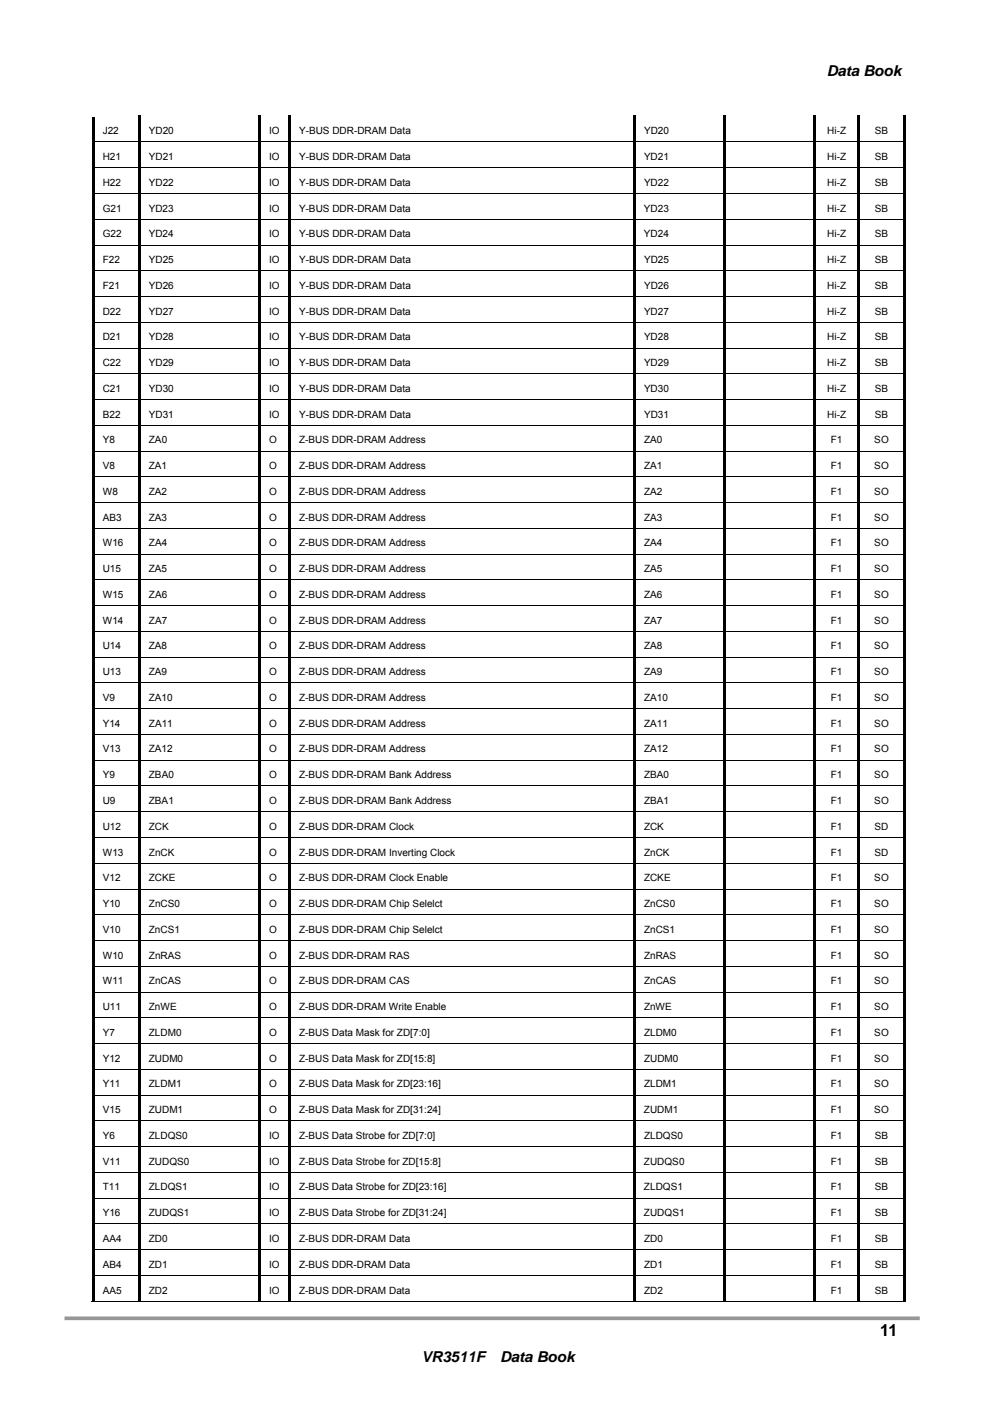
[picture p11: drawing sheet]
<svg xmlns="http://www.w3.org/2000/svg" width="210mm" height="297mm" viewBox="0 0 210 297" stroke-linecap="round" stroke-linejoin="round" font-family="sans-serif">
<defs><g id="words">
<text font-size="3.5" x="186.2" y="282.7">11</text>
<g font-size="3.2">
<text x="174.9" y="16.1">Data Book</text>
<text x="89.2" y="288.1">VR3511F</text>
<text x="105.8" y="288.1">Data Book</text>
</g>
<g font-size="2.1">
<text x="21.7" y="28.4">J22</text>
<text x="31.5" y="28.4">YD20</text>
<text x="56.9" y="28.4">IO</text>
<text x="63.3" y="28.4">Y-BUS DDR-DRAM Data</text>
<text x="136.3" y="28.4">YD20</text>
<text x="175" y="28.4">Hi-Z</text>
<text x="185.1" y="28.4">SB</text>
<text x="21.7" y="33.8">H21</text>
<text x="31.5" y="33.8">YD21</text>
<text x="56.9" y="33.8">IO</text>
<text x="63.3" y="33.8">Y-BUS DDR-DRAM Data</text>
<text x="136.3" y="33.8">YD21</text>
<text x="175" y="33.8">Hi-Z</text>
<text x="185.1" y="33.8">SB</text>
<text x="21.7" y="39.3">H22</text>
<text x="31.5" y="39.3">YD22</text>
<text x="56.9" y="39.3">IO</text>
<text x="63.3" y="39.3">Y-BUS DDR-DRAM Data</text>
<text x="136.3" y="39.3">YD22</text>
<text x="175" y="39.3">Hi-Z</text>
<text x="185.1" y="39.3">SB</text>
<text x="21.7" y="44.7">G21</text>
<text x="31.5" y="44.7">YD23</text>
<text x="56.9" y="44.7">IO</text>
<text x="63.3" y="44.7">Y-BUS DDR-DRAM Data</text>
<text x="136.3" y="44.7">YD23</text>
<text x="175" y="44.7">Hi-Z</text>
<text x="185.1" y="44.7">SB</text>
<text x="21.7" y="50.2">G22</text>
<text x="31.5" y="50.2">YD24</text>
<text x="56.9" y="50.2">IO</text>
<text x="63.3" y="50.2">Y-BUS DDR-DRAM Data</text>
<text x="136.3" y="50.2">YD24</text>
<text x="175" y="50.2">Hi-Z</text>
<text x="185.1" y="50.2">SB</text>
<text x="21.7" y="55.6">F22</text>
<text x="31.5" y="55.6">YD25</text>
<text x="56.9" y="55.6">IO</text>
<text x="63.3" y="55.6">Y-BUS DDR-DRAM Data</text>
<text x="136.3" y="55.6">YD25</text>
<text x="175" y="55.6">Hi-Z</text>
<text x="185.1" y="55.6">SB</text>
<text x="21.7" y="61.1">F21</text>
<text x="31.5" y="61.1">YD26</text>
<text x="56.9" y="61.1">IO</text>
<text x="63.3" y="61.1">Y-BUS DDR-DRAM Data</text>
<text x="136.3" y="61.1">YD26</text>
<text x="175" y="61.1">Hi-Z</text>
<text x="185.1" y="61.1">SB</text>
<text x="21.7" y="66.5">D22</text>
<text x="21.7" y="72">D21</text>
<text x="31.5" y="66.5">YD27</text>
<text x="31.5" y="72">YD28</text>
<text x="56.9" y="66.5">IO</text>
<text x="56.9" y="72">IO</text>
<text x="63.3" y="66.5">Y-BUS DDR-DRAM Data</text>
<text x="63.3" y="72">Y-BUS DDR-DRAM Data</text>
<text x="136.3" y="66.5">YD27</text>
<text x="136.3" y="72">YD28</text>
<text x="175" y="66.5">Hi-Z</text>
<text x="175" y="72">Hi-Z</text>
<text x="185.1" y="66.5">SB</text>
<text x="185.1" y="72">SB</text>
<text x="21.7" y="77.4">C22</text>
<text x="31.5" y="77.4">YD29</text>
<text x="56.9" y="77.4">IO</text>
<text x="63.3" y="77.4">Y-BUS DDR-DRAM Data</text>
<text x="136.3" y="77.4">YD29</text>
<text x="175" y="77.4">Hi-Z</text>
<text x="185.1" y="77.4">SB</text>
<text x="21.7" y="82.9">C21</text>
<text x="31.5" y="82.9">YD30</text>
<text x="56.9" y="82.9">IO</text>
<text x="63.3" y="82.9">Y-BUS DDR-DRAM Data</text>
<text x="136.3" y="82.9">YD30</text>
<text x="175" y="82.9">Hi-Z</text>
<text x="185.1" y="82.9">SB</text>
<text x="21.7" y="88.3">B22</text>
<text x="31.5" y="88.3">YD31</text>
<text x="56.9" y="88.3">IO</text>
<text x="63.3" y="88.3">Y-BUS DDR-DRAM Data</text>
<text x="136.3" y="88.3">YD31</text>
<text x="175" y="88.3">Hi-Z</text>
<text x="185.1" y="88.3">SB</text>
<text x="21.7" y="93.8">Y8</text>
<text x="31.5" y="93.8">ZA0</text>
<text x="56.9" y="93.8">O</text>
<text x="63.3" y="93.8">Z-BUS DDR-DRAM Address</text>
<text x="136.3" y="93.8">ZA0</text>
<text x="175.8" y="93.8">F1</text>
<text x="185" y="93.8">SO</text>
<text x="21.7" y="99.3">V8</text>
<text x="31.5" y="99.3">ZA1</text>
<text x="56.9" y="99.3">O</text>
<text x="63.3" y="99.3">Z-BUS DDR-DRAM Address</text>
<text x="136.3" y="99.3">ZA1</text>
<text x="175.8" y="99.3">F1</text>
<text x="185" y="99.3">SO</text>
<text x="21.7" y="104.7">W8</text>
<text x="31.5" y="104.7">ZA2</text>
<text x="56.9" y="104.7">O</text>
<text x="63.3" y="104.7">Z-BUS DDR-DRAM Address</text>
<text x="136.3" y="104.7">ZA2</text>
<text x="175.8" y="104.7">F1</text>
<text x="185" y="104.7">SO</text>
<text x="21.7" y="110.2">AB3</text>
<text x="31.5" y="110.2">ZA3</text>
<text x="56.9" y="110.2">O</text>
<text x="63.3" y="110.2">Z-BUS DDR-DRAM Address</text>
<text x="136.3" y="110.2">ZA3</text>
<text x="175.8" y="110.2">F1</text>
<text x="185" y="110.2">SO</text>
<text x="21.7" y="115.6">W16</text>
<text x="31.5" y="115.6">ZA4</text>
<text x="57" y="115.6">O</text>
<text x="63.3" y="115.6">Z-BUS DDR-DRAM Address</text>
<text x="136.3" y="115.6">ZA4</text>
<text x="175.8" y="115.6">F1</text>
<text x="185" y="115.6">SO</text>
<text x="21.7" y="121.1">U15</text>
<text x="31.5" y="121.1">ZA5</text>
<text x="56.9" y="121.1">O</text>
<text x="63.3" y="121.1">Z-BUS DDR-DRAM Address</text>
<text x="136.3" y="121.1">ZA5</text>
<text x="175.8" y="121.1">F1</text>
<text x="185" y="121.1">SO</text>
<text x="21.7" y="126.5">W15</text>
<text x="21.7" y="132">W14</text>
<text x="31.5" y="126.5">ZA6</text>
<text x="31.5" y="132">ZA7</text>
<text x="57" y="126.5">O</text>
<text x="57" y="132">O</text>
<text x="63.3" y="126.5">Z-BUS DDR-DRAM Address</text>
<text x="63.3" y="132">Z-BUS DDR-DRAM Address</text>
<text x="136.3" y="126.5">ZA6</text>
<text x="136.3" y="132">ZA7</text>
<text x="175.8" y="126.5">F1</text>
<text x="175.8" y="132">F1</text>
<text x="185" y="126.5">SO</text>
<text x="185" y="132">SO</text>
<text x="21.7" y="137.4">U14</text>
<text x="31.5" y="137.4">ZA8</text>
<text x="56.9" y="137.4">O</text>
<text x="63.3" y="137.4">Z-BUS DDR-DRAM Address</text>
<text x="136.3" y="137.4">ZA8</text>
<text x="175.8" y="137.4">F1</text>
<text x="185" y="137.4">SO</text>
<text x="21.7" y="142.9">U13</text>
<text x="31.5" y="142.9">ZA9</text>
<text x="56.9" y="142.9">O</text>
<text x="63.3" y="142.9">Z-BUS DDR-DRAM Address</text>
<text x="136.3" y="142.9">ZA9</text>
<text x="175.8" y="142.9">F1</text>
<text x="185" y="142.9">SO</text>
<text x="21.7" y="148.3">V9</text>
<text x="31.5" y="148.3">ZA10</text>
<text x="56.9" y="148.3">O</text>
<text x="63.3" y="148.3">Z-BUS DDR-DRAM Address</text>
<text x="136.3" y="148.3">ZA10</text>
<text x="175.8" y="148.3">F1</text>
<text x="185" y="148.3">SO</text>
<text x="21.7" y="153.8">Y14</text>
<text x="31.5" y="153.8">ZA11</text>
<text x="56.9" y="153.8">O</text>
<text x="63.3" y="153.8">Z-BUS DDR-DRAM Address</text>
<text x="136.3" y="153.8">ZA11</text>
<text x="175.8" y="153.8">F1</text>
<text x="185" y="153.8">SO</text>
<text x="21.7" y="159.2">V13</text>
<text x="31.5" y="159.2">ZA12</text>
<text x="56.9" y="159.2">O</text>
<text x="63.3" y="159.2">Z-BUS DDR-DRAM Address</text>
<text x="136.3" y="159.2">ZA12</text>
<text x="175.8" y="159.2">F1</text>
<text x="185" y="159.2">SO</text>
<text x="21.7" y="164.7">Y9</text>
<text x="31.5" y="164.7">ZBA0</text>
<text x="56.9" y="164.7">O</text>
<text x="63.3" y="164.7">Z-BUS DDR-DRAM Bank Address</text>
<text x="136.3" y="164.7">ZBA0</text>
<text x="175.8" y="164.7">F1</text>
<text x="185" y="164.7">SO</text>
<text x="21.7" y="170.1">U9</text>
<text x="31.5" y="170.1">ZBA1</text>
<text x="56.9" y="170.1">O</text>
<text x="63.3" y="170.1">Z-BUS DDR-DRAM Bank Address</text>
<text x="136.3" y="170.1">ZBA1</text>
<text x="175.8" y="170.1">F1</text>
<text x="185" y="170.1">SO</text>
<text x="21.7" y="175.6">U12</text>
<text x="31.5" y="175.6">ZCK</text>
<text x="56.9" y="175.6">O</text>
<text x="63.3" y="175.6">Z-BUS DDR-DRAM Clock</text>
<text x="136.3" y="175.6">ZCK</text>
<text x="175.8" y="175.6">F1</text>
<text x="185.1" y="175.6">SD</text>
<text x="21.7" y="181">W13</text>
<text x="31.5" y="181">ZnCK</text>
<text x="57" y="181">O</text>
<text x="63.3" y="181">Z-BUS DDR-DRAM Inverting Clock</text>
<text x="136.3" y="181">ZnCK</text>
<text x="175.8" y="181">F1</text>
<text x="185.1" y="181">SD</text>
<text x="21.7" y="186.5">V12</text>
<text x="21.7" y="191.9">Y10</text>
<text x="31.5" y="186.5">ZCKE</text>
<text x="31.5" y="191.9">ZnCS0</text>
<text x="56.9" y="186.5">O</text>
<text x="56.9" y="191.9">O</text>
<text x="63.3" y="186.5">Z-BUS DDR-DRAM Clock Enable</text>
<text x="63.3" y="191.9">Z-BUS DDR-DRAM Chip Selelct</text>
<text x="136.3" y="186.5">ZCKE</text>
<text x="136.3" y="191.9">ZnCS0</text>
<text x="175.8" y="186.5">F1</text>
<text x="175.8" y="191.9">F1</text>
<text x="185" y="186.5">SO</text>
<text x="185" y="191.9">SO</text>
<text x="21.7" y="197.4">V10</text>
<text x="31.5" y="197.4">ZnCS1</text>
<text x="56.9" y="197.4">O</text>
<text x="63.3" y="197.4">Z-BUS DDR-DRAM Chip Selelct</text>
<text x="136.3" y="197.4">ZnCS1</text>
<text x="175.8" y="197.4">F1</text>
<text x="185" y="197.4">SO</text>
<text x="21.7" y="202.8">W10</text>
<text x="31.5" y="202.8">ZnRAS</text>
<text x="57" y="202.8">O</text>
<text x="63.3" y="202.8">Z-BUS DDR-DRAM RAS</text>
<text x="136.3" y="202.8">ZnRAS</text>
<text x="175.8" y="202.8">F1</text>
<text x="185" y="202.8">SO</text>
<text x="21.7" y="208.3">W11</text>
<text x="31.5" y="208.3">ZnCAS</text>
<text x="57" y="208.3">O</text>
<text x="63.3" y="208.3">Z-BUS DDR-DRAM CAS</text>
<text x="136.3" y="208.3">ZnCAS</text>
<text x="175.8" y="208.3">F1</text>
<text x="185" y="208.3">SO</text>
<text x="21.7" y="213.7">U11</text>
<text x="31.5" y="213.7">ZnWE</text>
<text x="56.9" y="213.7">O</text>
<text x="63.3" y="213.7">Z-BUS DDR-DRAM Write Enable</text>
<text x="136.3" y="213.7">ZnWE</text>
<text x="175.8" y="213.7">F1</text>
<text x="185" y="213.7">SO</text>
<text x="21.7" y="219.2">Y7</text>
<text x="31.5" y="219.2">ZLDM0</text>
<text x="56.9" y="219.2">O</text>
<text x="63.3" y="219.2">Z-BUS Data Mask for ZD[7:0]</text>
<text x="136.3" y="219.2">ZLDM0</text>
<text x="175.8" y="219.2">F1</text>
<text x="185" y="219.2">SO</text>
<text x="21.7" y="224.6">Y12</text>
<text x="31.5" y="224.6">ZUDM0</text>
<text x="56.9" y="224.6">O</text>
<text x="63.3" y="224.6">Z-BUS Data Mask for ZD[15:8]</text>
<text x="136.3" y="224.6">ZUDM0</text>
<text x="175.8" y="224.6">F1</text>
<text x="185" y="224.6">SO</text>
<text x="21.7" y="230.1">Y11</text>
<text x="31.5" y="230.1">ZLDM1</text>
<text x="56.9" y="230.1">O</text>
<text x="63.3" y="230.1">Z-BUS Data Mask for ZD[23:16]</text>
<text x="136.3" y="230.1">ZLDM1</text>
<text x="175.8" y="230.1">F1</text>
<text x="185" y="230.1">SO</text>
<text x="21.7" y="235.5">V15</text>
<text x="31.5" y="235.5">ZUDM1</text>
<text x="56.9" y="235.5">O</text>
<text x="63.3" y="235.5">Z-BUS Data Mask for ZD[31:24]</text>
<text x="136.3" y="235.5">ZUDM1</text>
<text x="175.8" y="235.5">F1</text>
<text x="185" y="235.5">SO</text>
<text x="21.7" y="241">Y6</text>
<text x="31.5" y="241">ZLDQS0</text>
<text x="56.9" y="241">IO</text>
<text x="63.3" y="241">Z-BUS Data Strobe for ZD[7:0]</text>
<text x="136.3" y="241">ZLDQS0</text>
<text x="175.8" y="241">F1</text>
<text x="185.1" y="241">SB</text>
<text x="21.7" y="246.4">V11</text>
<text x="21.7" y="251.9">T11</text>
<text x="31.5" y="246.4">ZUDQS0</text>
<text x="31.5" y="251.9">ZLDQS1</text>
<text x="56.9" y="246.4">IO</text>
<text x="56.9" y="251.9">IO</text>
<text x="63.3" y="246.4">Z-BUS Data Strobe for ZD[15:8]</text>
<text x="63.3" y="251.9">Z-BUS Data Strobe for ZD[23:16]</text>
<text x="136.3" y="246.4">ZUDQS0</text>
<text x="136.3" y="251.9">ZLDQS1</text>
<text x="175.8" y="246.4">F1</text>
<text x="175.8" y="251.9">F1</text>
<text x="185.1" y="246.4">SB</text>
<text x="185.1" y="251.9">SB</text>
<text x="21.7" y="257.3">Y16</text>
<text x="31.5" y="257.3">ZUDQS1</text>
<text x="56.9" y="257.3">IO</text>
<text x="63.3" y="257.3">Z-BUS Data Strobe for ZD[31:24]</text>
<text x="136.3" y="257.3">ZUDQS1</text>
<text x="175.8" y="257.3">F1</text>
<text x="185.1" y="257.3">SB</text>
<text x="21.7" y="262.8">AA4</text>
<text x="31.5" y="262.8">ZD0</text>
<text x="56.9" y="262.8">IO</text>
<text x="63.3" y="262.8">Z-BUS DDR-DRAM Data</text>
<text x="136.3" y="262.8">ZD0</text>
<text x="175.8" y="262.8">F1</text>
<text x="185.1" y="262.8">SB</text>
<text x="21.7" y="268.2">AB4</text>
<text x="31.5" y="268.2">ZD1</text>
<text x="56.9" y="268.2">IO</text>
<text x="63.3" y="268.2">Z-BUS DDR-DRAM Data</text>
<text x="136.3" y="268.2">ZD1</text>
<text x="175.8" y="268.2">F1</text>
<text x="185.1" y="268.2">SB</text>
<text x="21.7" y="273.7">AA5</text>
<text x="31.5" y="273.7">ZD2</text>
<text x="56.9" y="273.7">IO</text>
<text x="63.3" y="273.7">Z-BUS DDR-DRAM Data</text>
<text x="136.3" y="273.7">ZD2</text>
<text x="175.8" y="273.7">F1</text>
<text x="185.1" y="273.7">SB</text>
</g>
</g></defs>
<path d="M13.7 278.9h180.9" fill="none" stroke="#969696" stroke-width=".78" stroke-linecap="butt"/>
<path d="M86.7 283.8h41.3v6.4h-41.3z" fill="#fff"/>
<g fill="#000">
<path d="M19.5 24.7h.5v5.3h-.5zM19.5 30h.5v.2h-.5zM19.5 30.2h.5v5.2h-.5zM19.5 35.4h.5v.2h-.5zM29.2 24.5h.5v.2h-.5zM29.2 24.7h.5v5.3h-.5zM29.2 30h.5v.2h-.5zM29.2 30.2h.5v5.2h-.5zM29.2 35.4h.5v.2h-.5zM54.7 24.5h.5v.2h-.5zM54.7 24.7h.5v5.3h-.5zM54.7 30h.5v.2h-.5z"/>
<path d="M54.7 30.2h.5v5.2h-.5zM54.7 35.4h.5v.2h-.5zM61 24.5h.5v.2h-.5zM61 24.7h.5v5.3h-.5zM61 30h.5v.2h-.5zM61 30.2h.5v5.2h-.5zM61 35.4h.5v.2h-.5zM134 24.5h.5v.2h-.5zM134 24.7h.5v5.3h-.5zM134 30h.5v.2h-.5zM134 30.2h.5v5.2h-.5zM134 35.4h.5v.2h-.5z"/>
<path d="M153.1 24.5h.5v.2h-.5zM153.1 24.7h.5v5.3h-.5zM153.1 30h.5v.2h-.5zM153.1 30.2h.5v5.2h-.5zM153.1 35.4h.5v.2h-.5zM172.1 24.5h.6v.2h-.6zM172.1 24.7h.6v5.3h-.6zM172.1 30h.6v.2h-.6zM172.1 30.2h.6v5.2h-.6zM172.1 35.4h.6v.2h-.6zM181.4 24.5h.5v.2h-.5zM181.4 24.7h.5v5.3h-.5z"/>
<path d="M181.4 30h.5v.2h-.5zM181.4 30.2h.5v5.2h-.5zM181.4 35.4h.5v.2h-.5zM191.1 24.5h.6v.2h-.6zM191.1 24.7h.6v5.3h-.6zM191.1 30h.6v.2h-.6zM191.1 30.2h.6v5.2h-.6zM191.1 35.4h.6v.2h-.6zM19.5 35.6h.5v5.3h-.5zM19.5 40.9h.5v.2h-.5zM19.5 41.1h.5v5.2h-.5zM19.5 46.3h.5v.2h-.5z"/>
<path d="M19.5 46.5h.5v5.3h-.5zM19.5 51.8h.5v.2h-.5zM19.5 52h.5v5.2h-.5zM19.5 57.2h.5v.2h-.5zM29.2 35.6h.5v5.3h-.5zM29.2 40.9h.5v.2h-.5zM29.2 41.1h.5v5.2h-.5zM29.2 46.3h.5v.2h-.5zM29.2 46.5h.5v5.3h-.5zM29.2 51.8h.5v.2h-.5zM29.2 52h.5v5.2h-.5zM29.2 57.2h.5v.2h-.5z"/>
<path d="M54.7 35.6h.5v5.3h-.5zM54.7 40.9h.5v.2h-.5zM54.7 41.1h.5v5.2h-.5zM54.7 46.3h.5v.2h-.5zM54.7 46.5h.5v5.3h-.5zM54.7 51.8h.5v.2h-.5zM54.7 52h.5v5.2h-.5zM54.7 57.2h.5v.2h-.5zM61 35.6h.5v5.3h-.5zM61 40.9h.5v.2h-.5zM61 41.1h.5v5.2h-.5zM61 46.3h.5v.2h-.5z"/>
<path d="M61 46.5h.5v5.3h-.5zM61 51.8h.5v.2h-.5zM61 52h.5v5.2h-.5zM61 57.2h.5v.2h-.5zM134 35.6h.5v5.3h-.5zM134 40.9h.5v.2h-.5zM134 41.1h.5v5.2h-.5zM134 46.3h.5v.2h-.5zM134 46.5h.5v5.3h-.5zM134 51.8h.5v.2h-.5zM134 52h.5v5.2h-.5zM134 57.2h.5v.2h-.5z"/>
<path d="M153.1 35.6h.5v5.3h-.5zM153.1 40.9h.5v.2h-.5zM153.1 41.1h.5v5.2h-.5zM153.1 46.3h.5v.2h-.5zM153.1 46.5h.5v5.3h-.5zM153.1 51.8h.5v.2h-.5zM153.1 52h.5v5.2h-.5zM153.1 57.2h.5v.2h-.5zM172.1 35.6h.6v5.3h-.6zM172.1 40.9h.6v.2h-.6zM172.1 41.1h.6v5.2h-.6zM172.1 46.3h.6v.2h-.6z"/>
<path d="M172.1 46.5h.6v5.3h-.6zM172.1 51.8h.6v.2h-.6zM172.1 52h.6v5.2h-.6zM172.1 57.2h.6v.2h-.6zM181.4 35.6h.5v5.3h-.5zM181.4 40.9h.5v.2h-.5zM181.4 41.1h.5v5.2h-.5zM181.4 46.3h.5v.2h-.5zM181.4 46.5h.5v5.3h-.5zM181.4 51.8h.5v.2h-.5zM181.4 52h.5v5.2h-.5zM181.4 57.2h.5v.2h-.5z"/>
<path d="M191.1 35.6h.6v5.3h-.6zM191.1 40.9h.6v.2h-.6zM191.1 41.1h.6v5.2h-.6zM191.1 46.3h.6v.2h-.6zM191.1 46.5h.6v5.3h-.6zM191.1 51.8h.6v.2h-.6zM191.1 52h.6v5.2h-.6zM191.1 57.2h.6v.2h-.6zM19.5 57.4h.5v5.3h-.5zM19.5 62.7h.5v.2h-.5zM19.5 62.9h.5v5.2h-.5zM19.5 68.1h.5v.2h-.5z"/>
<path d="M19.5 68.3h.5v5.3h-.5zM19.5 73.6h.5v.2h-.5zM19.5 73.8h.5v5.2h-.5zM19.5 79h.5v.2h-.5zM29.2 57.4h.5v5.3h-.5zM29.2 62.7h.5v.2h-.5zM29.2 62.9h.5v5.2h-.5zM29.2 68.1h.5v.2h-.5zM29.2 68.3h.5v5.3h-.5zM29.2 73.6h.5v.2h-.5zM29.2 73.8h.5v5.2h-.5zM29.2 79h.5v.2h-.5z"/>
<path d="M54.7 57.4h.5v5.3h-.5zM54.7 62.7h.5v.2h-.5zM54.7 62.9h.5v5.2h-.5zM54.7 68.1h.5v.2h-.5zM54.7 68.3h.5v5.3h-.5zM54.7 73.6h.5v.2h-.5zM54.7 73.8h.5v5.2h-.5zM54.7 79h.5v.2h-.5zM61 57.4h.5v5.3h-.5zM61 62.7h.5v.2h-.5zM61 62.9h.5v5.2h-.5zM61 68.1h.5v.2h-.5z"/>
<path d="M61 68.3h.5v5.3h-.5zM61 73.6h.5v.2h-.5zM61 73.8h.5v5.2h-.5zM61 79h.5v.2h-.5zM134 57.4h.5v5.3h-.5zM134 62.7h.5v.2h-.5zM134 62.9h.5v5.2h-.5zM134 68.1h.5v.2h-.5zM134 68.3h.5v5.3h-.5zM134 73.6h.5v.2h-.5zM134 73.8h.5v5.2h-.5zM134 79h.5v.2h-.5z"/>
<path d="M153.1 57.4h.5v5.3h-.5zM153.1 62.7h.5v.2h-.5zM153.1 62.9h.5v5.2h-.5zM153.1 68.1h.5v.2h-.5zM153.1 68.3h.5v5.3h-.5zM153.1 73.6h.5v.2h-.5zM153.1 73.8h.5v5.2h-.5zM153.1 79h.5v.2h-.5zM172.1 57.4h.6v5.3h-.6zM172.1 62.7h.6v.2h-.6zM172.1 62.9h.6v5.2h-.6zM172.1 68.1h.6v.2h-.6z"/>
<path d="M172.1 68.3h.6v5.3h-.6zM172.1 73.6h.6v.2h-.6zM172.1 73.8h.6v5.2h-.6zM172.1 79h.6v.2h-.6zM181.4 57.4h.5v5.3h-.5zM181.4 62.7h.5v.2h-.5zM181.4 62.9h.5v5.2h-.5zM181.4 68.1h.5v.2h-.5zM181.4 68.3h.5v5.3h-.5zM181.4 73.6h.5v.2h-.5zM181.4 73.8h.5v5.2h-.5zM181.4 79h.5v.2h-.5z"/>
<path d="M191.1 57.4h.6v5.3h-.6zM191.1 62.7h.6v.2h-.6zM191.1 62.9h.6v5.2h-.6zM191.1 68.1h.6v.2h-.6zM191.1 68.3h.6v5.3h-.6zM191.1 73.6h.6v.2h-.6zM191.1 73.8h.6v5.2h-.6zM191.1 79h.6v.2h-.6zM19.5 79.2h.5v5.3h-.5zM19.5 84.5h.5v.2h-.5zM19.5 84.7h.5v5.2h-.5zM19.5 89.9h.5v.2h-.5z"/>
<path d="M19.5 90.1h.5v5.3h-.5zM19.5 95.4h.5v.2h-.5zM29.2 79.2h.5v5.3h-.5zM29.2 84.5h.5v.2h-.5zM29.2 84.7h.5v5.2h-.5zM29.2 89.9h.5v.2h-.5zM29.2 90.1h.5v5.3h-.5zM29.2 95.4h.5v.2h-.5zM54.7 79.2h.5v5.3h-.5zM54.7 84.5h.5v.2h-.5zM54.7 84.7h.5v5.2h-.5zM54.7 89.9h.5v.2h-.5z"/>
<path d="M54.7 90.1h.5v5.3h-.5zM54.7 95.4h.5v.2h-.5zM61 79.2h.5v5.3h-.5zM61 84.5h.5v.2h-.5zM61 84.7h.5v5.2h-.5zM61 89.9h.5v.2h-.5zM61 90.1h.5v5.3h-.5zM61 95.4h.5v.2h-.5zM134 79.2h.5v5.3h-.5zM134 84.5h.5v.2h-.5zM134 84.7h.5v5.2h-.5zM134 89.9h.5v.2h-.5z"/>
<path d="M134 90.1h.5v5.3h-.5zM134 95.4h.5v.2h-.5zM153.1 79.2h.5v5.3h-.5zM153.1 84.5h.5v.2h-.5zM153.1 84.7h.5v5.2h-.5zM153.1 89.9h.5v.2h-.5zM153.1 90.1h.5v5.3h-.5zM153.1 95.4h.5v.2h-.5zM172.1 79.2h.6v5.3h-.6zM172.1 84.5h.6v.2h-.6zM172.1 84.7h.6v5.2h-.6zM172.1 89.9h.6v.2h-.6z"/>
<path d="M172.1 90.1h.6v5.3h-.6zM172.1 95.4h.6v.2h-.6zM181.4 79.2h.5v5.3h-.5zM181.4 84.5h.5v.2h-.5zM181.4 84.7h.5v5.2h-.5zM181.4 89.9h.5v.2h-.5zM181.4 90.1h.5v5.3h-.5zM181.4 95.4h.5v.2h-.5zM191.1 79.2h.6v5.3h-.6zM191.1 84.5h.6v.2h-.6zM191.1 84.7h.6v5.2h-.6zM191.1 89.9h.6v.2h-.6z"/>
<path d="M191.1 90.1h.6v5.3h-.6zM191.1 95.4h.6v.2h-.6zM19.5 95.6h.5v5.2h-.5zM19.5 100.8h.5v.2h-.5zM19.5 101h.5v5.3h-.5zM19.5 106.3h.5v.2h-.5zM19.5 106.5h.5v5.2h-.5zM19.5 111.7h.5v.2h-.5zM19.5 111.9h.5v5.3h-.5zM19.5 117.2h.5v.2h-.5zM29.2 95.6h.5v5.2h-.5zM29.2 100.8h.5v.2h-.5z"/>
<path d="M29.2 101h.5v5.3h-.5zM29.2 106.3h.5v.2h-.5zM29.2 106.5h.5v5.2h-.5zM29.2 111.7h.5v.2h-.5zM29.2 111.9h.5v5.3h-.5zM29.2 117.2h.5v.2h-.5zM54.7 95.6h.5v5.2h-.5zM54.7 100.8h.5v.2h-.5zM54.7 101h.5v5.3h-.5zM54.7 106.3h.5v.2h-.5zM54.7 106.5h.5v5.2h-.5zM54.7 111.7h.5v.2h-.5z"/>
<path d="M54.7 111.9h.5v5.3h-.5zM54.7 117.2h.5v.2h-.5zM61 95.6h.5v5.2h-.5zM61 100.8h.5v.2h-.5zM61 101h.5v5.3h-.5zM61 106.3h.5v.2h-.5zM61 106.5h.5v5.2h-.5zM61 111.7h.5v.2h-.5zM61 111.9h.5v5.3h-.5zM61 117.2h.5v.2h-.5zM134 95.6h.5v5.2h-.5zM134 100.8h.5v.2h-.5z"/>
<path d="M134 101h.5v5.3h-.5zM134 106.3h.5v.2h-.5zM134 106.5h.5v5.2h-.5zM134 111.7h.5v.2h-.5zM134 111.9h.5v5.3h-.5zM134 117.2h.5v.2h-.5zM153.1 95.6h.5v5.2h-.5zM153.1 100.8h.5v.2h-.5zM153.1 101h.5v5.3h-.5zM153.1 106.3h.5v.2h-.5zM153.1 106.5h.5v5.2h-.5zM153.1 111.7h.5v.2h-.5z"/>
<path d="M153.1 111.9h.5v5.3h-.5zM153.1 117.2h.5v.2h-.5zM172.1 95.6h.6v5.2h-.6zM172.1 100.8h.6v.2h-.6zM172.1 101h.6v5.3h-.6zM172.1 106.3h.6v.2h-.6zM172.1 106.5h.6v5.2h-.6zM172.1 111.7h.6v.2h-.6zM172.1 111.9h.6v5.3h-.6zM172.1 117.2h.6v.2h-.6zM181.4 95.6h.5v5.2h-.5zM181.4 100.8h.5v.2h-.5z"/>
<path d="M181.4 101h.5v5.3h-.5zM181.4 106.3h.5v.2h-.5zM181.4 106.5h.5v5.2h-.5zM181.4 111.7h.5v.2h-.5zM181.4 111.9h.5v5.3h-.5zM181.4 117.2h.5v.2h-.5zM191.1 95.6h.6v5.2h-.6zM191.1 100.8h.6v.2h-.6zM191.1 101h.6v5.3h-.6zM191.1 106.3h.6v.2h-.6zM191.1 106.5h.6v5.2h-.6zM191.1 111.7h.6v.2h-.6z"/>
<path d="M191.1 111.9h.6v5.3h-.6zM191.1 117.2h.6v.2h-.6zM19.5 117.4h.5v5.2h-.5zM19.5 122.6h.5v.2h-.5zM19.5 122.8h.5v5.3h-.5zM19.5 128.1h.5v.2h-.5zM19.5 128.3h.5v5.2h-.5zM19.5 133.5h.5v.2h-.5zM19.5 133.7h.5v5.3h-.5zM19.5 139h.5v.2h-.5zM29.2 117.4h.5v5.2h-.5zM29.2 122.6h.5v.2h-.5z"/>
<path d="M29.2 122.8h.5v5.3h-.5zM29.2 128.1h.5v.2h-.5zM29.2 128.3h.5v5.2h-.5zM29.2 133.5h.5v.2h-.5zM29.2 133.7h.5v5.3h-.5zM29.2 139h.5v.2h-.5zM54.7 117.4h.5v5.2h-.5zM54.7 122.6h.5v.2h-.5zM54.7 122.8h.5v5.3h-.5zM54.7 128.1h.5v.2h-.5zM54.7 128.3h.5v5.2h-.5zM54.7 133.5h.5v.2h-.5z"/>
<path d="M54.7 133.7h.5v5.3h-.5zM54.7 139h.5v.2h-.5zM61 117.4h.5v5.2h-.5zM61 122.6h.5v.2h-.5zM61 122.8h.5v5.3h-.5zM61 128.1h.5v.2h-.5zM61 128.3h.5v5.2h-.5zM61 133.5h.5v.2h-.5zM61 133.7h.5v5.3h-.5zM61 139h.5v.2h-.5zM134 117.4h.5v5.2h-.5zM134 122.6h.5v.2h-.5z"/>
<path d="M134 122.8h.5v5.3h-.5zM134 128.1h.5v.2h-.5zM134 128.3h.5v5.2h-.5zM134 133.5h.5v.2h-.5zM134 133.7h.5v5.3h-.5zM134 139h.5v.2h-.5zM153.1 117.4h.5v5.2h-.5zM153.1 122.6h.5v.2h-.5zM153.1 122.8h.5v5.3h-.5zM153.1 128.1h.5v.2h-.5zM153.1 128.3h.5v5.2h-.5zM153.1 133.5h.5v.2h-.5z"/>
<path d="M153.1 133.7h.5v5.3h-.5zM153.1 139h.5v.2h-.5zM172.1 117.4h.6v5.2h-.6zM172.1 122.6h.6v.2h-.6zM172.1 122.8h.6v5.3h-.6zM172.1 128.1h.6v.2h-.6zM172.1 128.3h.6v5.2h-.6zM172.1 133.5h.6v.2h-.6zM172.1 133.7h.6v5.3h-.6zM172.1 139h.6v.2h-.6zM181.4 117.4h.5v5.2h-.5zM181.4 122.6h.5v.2h-.5z"/>
<path d="M181.4 122.8h.5v5.3h-.5zM181.4 128.1h.5v.2h-.5zM181.4 128.3h.5v5.2h-.5zM181.4 133.5h.5v.2h-.5zM181.4 133.7h.5v5.3h-.5zM181.4 139h.5v.2h-.5zM191.1 117.4h.6v5.2h-.6zM191.1 122.6h.6v.2h-.6zM191.1 122.8h.6v5.3h-.6zM191.1 128.1h.6v.2h-.6zM191.1 128.3h.6v5.2h-.6zM191.1 133.5h.6v.2h-.6z"/>
<path d="M191.1 133.7h.6v5.3h-.6zM191.1 139h.6v.2h-.6zM19.5 139.2h.5v5.2h-.5zM19.5 144.4h.5v.2h-.5zM19.5 144.6h.5v5.3h-.5zM19.5 149.9h.5v.2h-.5zM19.5 150.1h.5v5.2h-.5zM19.5 155.3h.5v.2h-.5zM29.2 139.2h.5v5.2h-.5zM29.2 144.4h.5v.2h-.5zM29.2 144.6h.5v5.3h-.5zM29.2 149.9h.5v.2h-.5z"/>
<path d="M29.2 150.1h.5v5.2h-.5zM29.2 155.3h.5v.2h-.5zM54.7 139.2h.5v5.2h-.5zM54.7 144.4h.5v.2h-.5zM54.7 144.6h.5v5.3h-.5zM54.7 149.9h.5v.2h-.5zM54.7 150.1h.5v5.2h-.5zM54.7 155.3h.5v.2h-.5zM61 139.2h.5v5.2h-.5zM61 144.4h.5v.2h-.5zM61 144.6h.5v5.3h-.5zM61 149.9h.5v.2h-.5z"/>
<path d="M61 150.1h.5v5.2h-.5zM61 155.3h.5v.2h-.5zM134 139.2h.5v5.2h-.5zM134 144.4h.5v.2h-.5zM134 144.6h.5v5.3h-.5zM134 149.9h.5v.2h-.5zM134 150.1h.5v5.2h-.5zM134 155.3h.5v.2h-.5zM153.1 139.2h.5v5.2h-.5zM153.1 144.4h.5v.2h-.5zM153.1 144.6h.5v5.3h-.5zM153.1 149.9h.5v.2h-.5z"/>
<path d="M153.1 150.1h.5v5.2h-.5zM153.1 155.3h.5v.2h-.5zM172.1 139.2h.6v5.2h-.6zM172.1 144.4h.6v.2h-.6zM172.1 144.6h.6v5.3h-.6zM172.1 149.9h.6v.2h-.6zM172.1 150.1h.6v5.2h-.6zM172.1 155.3h.6v.2h-.6zM181.4 139.2h.5v5.2h-.5zM181.4 144.4h.5v.2h-.5zM181.4 144.6h.5v5.3h-.5zM181.4 149.9h.5v.2h-.5z"/>
<path d="M181.4 150.1h.5v5.2h-.5zM181.4 155.3h.5v.2h-.5zM191.1 139.2h.6v5.2h-.6zM191.1 144.4h.6v.2h-.6zM191.1 144.6h.6v5.3h-.6zM191.1 149.9h.6v.2h-.6zM191.1 150.1h.6v5.2h-.6zM191.1 155.3h.6v.2h-.6zM19.5 155.5h.5v5.3h-.5zM19.5 160.8h.5v.2h-.5zM19.5 161h.5v5.2h-.5zM19.5 166.2h.5v.2h-.5z"/>
<path d="M19.5 166.4h.5v5.3h-.5zM19.5 171.7h.5v.2h-.5zM19.5 171.9h.5v5.2h-.5zM19.5 177.1h.5v.2h-.5zM29.2 155.5h.5v5.3h-.5zM29.2 160.8h.5v.2h-.5zM29.2 161h.5v5.2h-.5zM29.2 166.2h.5v.2h-.5zM29.2 166.4h.5v5.3h-.5zM29.2 171.7h.5v.2h-.5zM29.2 171.9h.5v5.2h-.5zM29.2 177.1h.5v.2h-.5z"/>
<path d="M54.7 155.5h.5v5.3h-.5zM54.7 160.8h.5v.2h-.5zM54.7 161h.5v5.2h-.5zM54.7 166.2h.5v.2h-.5zM54.7 166.4h.5v5.3h-.5zM54.7 171.7h.5v.2h-.5zM54.7 171.9h.5v5.2h-.5zM54.7 177.1h.5v.2h-.5zM61 155.5h.5v5.3h-.5zM61 160.8h.5v.2h-.5zM61 161h.5v5.2h-.5zM61 166.2h.5v.2h-.5z"/>
<path d="M61 166.4h.5v5.3h-.5zM61 171.7h.5v.2h-.5zM61 171.9h.5v5.2h-.5zM61 177.1h.5v.2h-.5zM134 155.5h.5v5.3h-.5zM134 160.8h.5v.2h-.5zM134 161h.5v5.2h-.5zM134 166.2h.5v.2h-.5zM134 166.4h.5v5.3h-.5zM134 171.7h.5v.2h-.5zM134 171.9h.5v5.2h-.5zM134 177.1h.5v.2h-.5z"/>
<path d="M153.1 155.5h.5v5.3h-.5zM153.1 160.8h.5v.2h-.5zM153.1 161h.5v5.2h-.5zM153.1 166.2h.5v.2h-.5zM153.1 166.4h.5v5.3h-.5zM153.1 171.7h.5v.2h-.5zM153.1 171.9h.5v5.2h-.5zM153.1 177.1h.5v.2h-.5zM172.1 155.5h.6v5.3h-.6zM172.1 160.8h.6v.2h-.6zM172.1 161h.6v5.2h-.6zM172.1 166.2h.6v.2h-.6z"/>
<path d="M172.1 166.4h.6v5.3h-.6zM172.1 171.7h.6v.2h-.6zM172.1 171.9h.6v5.2h-.6zM172.1 177.1h.6v.2h-.6zM181.4 155.5h.5v5.3h-.5zM181.4 160.8h.5v.2h-.5zM181.4 161h.5v5.2h-.5zM181.4 166.2h.5v.2h-.5zM181.4 166.4h.5v5.3h-.5zM181.4 171.7h.5v.2h-.5zM181.4 171.9h.5v5.2h-.5zM181.4 177.1h.5v.2h-.5z"/>
<path d="M191.1 155.5h.6v5.3h-.6zM191.1 160.8h.6v.2h-.6zM191.1 161h.6v5.2h-.6zM191.1 166.2h.6v.2h-.6zM191.1 166.4h.6v5.3h-.6zM191.1 171.7h.6v.2h-.6zM191.1 171.9h.6v5.2h-.6zM191.1 177.1h.6v.2h-.6zM19.5 177.3h.5v5.3h-.5zM19.5 182.6h.5v.2h-.5zM19.5 182.8h.5v5.2h-.5zM19.5 188h.5v.2h-.5z"/>
<path d="M19.5 188.2h.5v5.3h-.5zM19.5 193.5h.5v.2h-.5zM19.5 193.7h.5v5.2h-.5zM19.5 198.9h.5v.2h-.5zM29.2 177.3h.5v5.3h-.5zM29.2 182.6h.5v.2h-.5zM29.2 182.8h.5v5.2h-.5zM29.2 188h.5v.2h-.5zM29.2 188.2h.5v5.3h-.5zM29.2 193.5h.5v.2h-.5zM29.2 193.7h.5v5.2h-.5zM29.2 198.9h.5v.2h-.5z"/>
<path d="M54.7 177.3h.5v5.3h-.5zM54.7 182.6h.5v.2h-.5zM54.7 182.8h.5v5.2h-.5zM54.7 188h.5v.2h-.5zM54.7 188.2h.5v5.3h-.5zM54.7 193.5h.5v.2h-.5zM54.7 193.7h.5v5.2h-.5zM54.7 198.9h.5v.2h-.5zM61 177.3h.5v5.3h-.5zM61 182.6h.5v.2h-.5zM61 182.8h.5v5.2h-.5zM61 188h.5v.2h-.5z"/>
<path d="M61 188.2h.5v5.3h-.5zM61 193.5h.5v.2h-.5zM61 193.7h.5v5.2h-.5zM61 198.9h.5v.2h-.5zM134 177.3h.5v5.3h-.5zM134 182.6h.5v.2h-.5zM134 182.8h.5v5.2h-.5zM134 188h.5v.2h-.5zM134 188.2h.5v5.3h-.5zM134 193.5h.5v.2h-.5zM134 193.7h.5v5.2h-.5zM134 198.9h.5v.2h-.5z"/>
<path d="M153.1 177.3h.5v5.3h-.5zM153.1 182.6h.5v.2h-.5zM153.1 182.8h.5v5.2h-.5zM153.1 188h.5v.2h-.5zM153.1 188.2h.5v5.3h-.5zM153.1 193.5h.5v.2h-.5zM153.1 193.7h.5v5.2h-.5zM153.1 198.9h.5v.2h-.5zM172.1 177.3h.6v5.3h-.6zM172.1 182.6h.6v.2h-.6zM172.1 182.8h.6v5.2h-.6zM172.1 188h.6v.2h-.6z"/>
<path d="M172.1 188.2h.6v5.3h-.6zM172.1 193.5h.6v.2h-.6zM172.1 193.7h.6v5.2h-.6zM172.1 198.9h.6v.2h-.6zM181.4 177.3h.5v5.3h-.5zM181.4 182.6h.5v.2h-.5zM181.4 182.8h.5v5.2h-.5zM181.4 188h.5v.2h-.5zM181.4 188.2h.5v5.3h-.5zM181.4 193.5h.5v.2h-.5zM181.4 193.7h.5v5.2h-.5zM181.4 198.9h.5v.2h-.5z"/>
<path d="M191.1 177.3h.6v5.3h-.6zM191.1 182.6h.6v.2h-.6zM191.1 182.8h.6v5.2h-.6zM191.1 188h.6v.2h-.6zM191.1 188.2h.6v5.3h-.6zM191.1 193.5h.6v.2h-.6zM191.1 193.7h.6v5.2h-.6zM191.1 198.9h.6v.2h-.6zM19.5 199.1h.5v5.3h-.5zM19.5 204.4h.5v.2h-.5zM19.5 204.6h.5v5.2h-.5zM19.5 209.8h.5v.2h-.5z"/>
<path d="M19.5 210h.5v5.3h-.5zM19.5 215.3h.5v.2h-.5zM29.2 199.1h.5v5.3h-.5zM29.2 204.4h.5v.2h-.5zM29.2 204.6h.5v5.2h-.5zM29.2 209.8h.5v.2h-.5zM29.2 210h.5v5.3h-.5zM29.2 215.3h.5v.2h-.5zM54.7 199.1h.5v5.3h-.5zM54.7 204.4h.5v.2h-.5zM54.7 204.6h.5v5.2h-.5zM54.7 209.8h.5v.2h-.5z"/>
<path d="M54.7 210h.5v5.3h-.5zM54.7 215.3h.5v.2h-.5zM61 199.1h.5v5.3h-.5zM61 204.4h.5v.2h-.5zM61 204.6h.5v5.2h-.5zM61 209.8h.5v.2h-.5zM61 210h.5v5.3h-.5zM61 215.3h.5v.2h-.5zM134 199.1h.5v5.3h-.5zM134 204.4h.5v.2h-.5zM134 204.6h.5v5.2h-.5zM134 209.8h.5v.2h-.5z"/>
<path d="M134 210h.5v5.3h-.5zM134 215.3h.5v.2h-.5zM153.1 199.1h.5v5.3h-.5zM153.1 204.4h.5v.2h-.5zM153.1 204.6h.5v5.2h-.5zM153.1 209.8h.5v.2h-.5zM153.1 210h.5v5.3h-.5zM153.1 215.3h.5v.2h-.5zM172.1 199.1h.6v5.3h-.6zM172.1 204.4h.6v.2h-.6zM172.1 204.6h.6v5.2h-.6zM172.1 209.8h.6v.2h-.6z"/>
<path d="M172.1 210h.6v5.3h-.6zM172.1 215.3h.6v.2h-.6zM181.4 199.1h.5v5.3h-.5zM181.4 204.4h.5v.2h-.5zM181.4 204.6h.5v5.2h-.5zM181.4 209.8h.5v.2h-.5zM181.4 210h.5v5.3h-.5zM181.4 215.3h.5v.2h-.5zM191.1 199.1h.6v5.3h-.6zM191.1 204.4h.6v.2h-.6zM191.1 204.6h.6v5.2h-.6zM191.1 209.8h.6v.2h-.6z"/>
<path d="M191.1 210h.6v5.3h-.6zM191.1 215.3h.6v.2h-.6zM19.5 215.5h.5v5.2h-.5zM19.5 220.7h.5v.2h-.5zM19.5 220.9h.5v5.3h-.5zM19.5 226.2h.5v.2h-.5zM19.5 226.4h.5v5.2h-.5zM19.5 231.6h.5v.2h-.5zM19.5 231.8h.5v5.3h-.5zM19.5 237.1h.5v.2h-.5zM29.2 215.5h.5v5.2h-.5zM29.2 220.7h.5v.2h-.5z"/>
<path d="M29.2 220.9h.5v5.3h-.5zM29.2 226.2h.5v.2h-.5zM29.2 226.4h.5v5.2h-.5zM29.2 231.6h.5v.2h-.5zM29.2 231.8h.5v5.3h-.5zM29.2 237.1h.5v.2h-.5zM54.7 215.5h.5v5.2h-.5zM54.7 220.7h.5v.2h-.5zM54.7 220.9h.5v5.3h-.5zM54.7 226.2h.5v.2h-.5zM54.7 226.4h.5v5.2h-.5zM54.7 231.6h.5v.2h-.5z"/>
<path d="M54.7 231.8h.5v5.3h-.5zM54.7 237.1h.5v.2h-.5zM61 215.5h.5v5.2h-.5zM61 220.7h.5v.2h-.5zM61 220.9h.5v5.3h-.5zM61 226.2h.5v.2h-.5zM61 226.4h.5v5.2h-.5zM61 231.6h.5v.2h-.5zM61 231.8h.5v5.3h-.5zM61 237.1h.5v.2h-.5zM134 215.5h.5v5.2h-.5zM134 220.7h.5v.2h-.5z"/>
<path d="M134 220.9h.5v5.3h-.5zM134 226.2h.5v.2h-.5zM134 226.4h.5v5.2h-.5zM134 231.6h.5v.2h-.5zM134 231.8h.5v5.3h-.5zM134 237.1h.5v.2h-.5zM153.1 215.5h.5v5.2h-.5zM153.1 220.7h.5v.2h-.5zM153.1 220.9h.5v5.3h-.5zM153.1 226.2h.5v.2h-.5zM153.1 226.4h.5v5.2h-.5zM153.1 231.6h.5v.2h-.5z"/>
<path d="M153.1 231.8h.5v5.3h-.5zM153.1 237.1h.5v.2h-.5zM172.1 215.5h.6v5.2h-.6zM172.1 220.7h.6v.2h-.6zM172.1 220.9h.6v5.3h-.6zM172.1 226.2h.6v.2h-.6zM172.1 226.4h.6v5.2h-.6zM172.1 231.6h.6v.2h-.6zM172.1 231.8h.6v5.3h-.6zM172.1 237.1h.6v.2h-.6zM181.4 215.5h.5v5.2h-.5zM181.4 220.7h.5v.2h-.5z"/>
<path d="M181.4 220.9h.5v5.3h-.5zM181.4 226.2h.5v.2h-.5zM181.4 226.4h.5v5.2h-.5zM181.4 231.6h.5v.2h-.5zM181.4 231.8h.5v5.3h-.5zM181.4 237.1h.5v.2h-.5zM191.1 215.5h.6v5.2h-.6zM191.1 220.7h.6v.2h-.6zM191.1 220.9h.6v5.3h-.6zM191.1 226.2h.6v.2h-.6zM191.1 226.4h.6v5.2h-.6zM191.1 231.6h.6v.2h-.6z"/>
<path d="M191.1 231.8h.6v5.3h-.6zM191.1 237.1h.6v.2h-.6zM19.5 237.3h.5v5.2h-.5zM19.5 242.5h.5v.2h-.5zM19.5 242.7h.5v5.3h-.5zM19.5 248h.5v.2h-.5zM19.5 248.2h.5v5.2h-.5zM19.5 253.4h.5v.2h-.5zM19.5 253.6h.5v5.3h-.5zM19.5 258.9h.5v.2h-.5zM29.2 237.3h.5v5.2h-.5zM29.2 242.5h.5v.2h-.5z"/>
<path d="M29.2 242.7h.5v5.3h-.5zM29.2 248h.5v.2h-.5zM29.2 248.2h.5v5.2h-.5zM29.2 253.4h.5v.2h-.5zM29.2 253.6h.5v5.3h-.5zM29.2 258.9h.5v.2h-.5zM54.7 237.3h.5v5.2h-.5zM54.7 242.5h.5v.2h-.5zM54.7 242.7h.5v5.3h-.5zM54.7 248h.5v.2h-.5zM54.7 248.2h.5v5.2h-.5zM54.7 253.4h.5v.2h-.5z"/>
<path d="M54.7 253.6h.5v5.3h-.5zM54.7 258.9h.5v.2h-.5zM61 237.3h.5v5.2h-.5zM61 242.5h.5v.2h-.5zM61 242.7h.5v5.3h-.5zM61 248h.5v.2h-.5zM61 248.2h.5v5.2h-.5zM61 253.4h.5v.2h-.5zM61 253.6h.5v5.3h-.5zM61 258.9h.5v.2h-.5zM134 237.3h.5v5.2h-.5zM134 242.5h.5v.2h-.5z"/>
<path d="M134 242.7h.5v5.3h-.5zM134 248h.5v.2h-.5zM134 248.2h.5v5.2h-.5zM134 253.4h.5v.2h-.5zM134 253.6h.5v5.3h-.5zM134 258.9h.5v.2h-.5zM153.1 237.3h.5v5.2h-.5zM153.1 242.5h.5v.2h-.5zM153.1 242.7h.5v5.3h-.5zM153.1 248h.5v.2h-.5zM153.1 248.2h.5v5.2h-.5zM153.1 253.4h.5v.2h-.5z"/>
<path d="M153.1 253.6h.5v5.3h-.5zM153.1 258.9h.5v.2h-.5zM172.1 237.3h.6v5.2h-.6zM172.1 242.5h.6v.2h-.6zM172.1 242.7h.6v5.3h-.6zM172.1 248h.6v.2h-.6zM172.1 248.2h.6v5.2h-.6zM172.1 253.4h.6v.2h-.6zM172.1 253.6h.6v5.3h-.6zM172.1 258.9h.6v.2h-.6zM181.4 237.3h.5v5.2h-.5zM181.4 242.5h.5v.2h-.5z"/>
<path d="M181.4 242.7h.5v5.3h-.5zM181.4 248h.5v.2h-.5zM181.4 248.2h.5v5.2h-.5zM181.4 253.4h.5v.2h-.5zM181.4 253.6h.5v5.3h-.5zM181.4 258.9h.5v.2h-.5zM191.1 237.3h.6v5.2h-.6zM191.1 242.5h.6v.2h-.6zM191.1 242.7h.6v5.3h-.6zM191.1 248h.6v.2h-.6zM191.1 248.2h.6v5.2h-.6zM191.1 253.4h.6v.2h-.6z"/>
<path d="M191.1 253.6h.6v5.3h-.6zM191.1 258.9h.6v.2h-.6zM19.5 259.1h.5v5.2h-.5zM19.5 264.3h.5v.2h-.5zM19.5 264.5h.5v5.3h-.5zM19.5 269.8h.5v.2h-.5zM19.5 270h.5v5.2h-.5zM29.2 259.1h.5v5.2h-.5zM29.2 264.3h.5v.2h-.5zM29.2 264.5h.5v5.3h-.5zM29.2 269.8h.5v.2h-.5zM29.2 270h.5v5.2h-.5z"/>
<path d="M54.7 259.1h.5v5.2h-.5zM54.7 264.3h.5v.2h-.5zM54.7 264.5h.5v5.3h-.5zM54.7 269.8h.5v.2h-.5zM54.7 270h.5v5.2h-.5zM61 259.1h.5v5.2h-.5zM61 264.3h.5v.2h-.5zM61 264.5h.5v5.3h-.5zM61 269.8h.5v.2h-.5zM61 270h.5v5.2h-.5zM134 259.1h.5v5.2h-.5zM134 264.3h.5v.2h-.5z"/>
<path d="M134 264.5h.5v5.3h-.5zM134 269.8h.5v.2h-.5zM134 270h.5v5.2h-.5zM153.1 259.1h.5v5.2h-.5zM153.1 264.3h.5v.2h-.5zM153.1 264.5h.5v5.3h-.5zM153.1 269.8h.5v.2h-.5zM153.1 270h.5v5.2h-.5zM172.1 259.1h.6v5.2h-.6zM172.1 264.3h.6v.2h-.6zM172.1 264.5h.6v5.3h-.6zM172.1 269.8h.6v.2h-.6z"/>
<path d="M172.1 270h.6v5.2h-.6zM181.4 259.1h.5v5.2h-.5zM181.4 264.3h.5v.2h-.5zM181.4 264.5h.5v5.3h-.5zM181.4 269.8h.5v.2h-.5zM181.4 270h.5v5.2h-.5zM191.1 259.1h.6v5.2h-.6zM191.1 264.3h.6v.2h-.6zM191.1 264.5h.6v5.3h-.6zM191.1 269.8h.6v.2h-.6zM191.1 270h.6v5.4h-.6z"/>
</g>
<g fill="none" stroke="#000" stroke-width=".21">
<path d="M20 30h9.2M20 35.5h9.2M29.7 30h25M29.7 35.5h25M55.2 30h5.8M55.2 35.5h5.8M61.5 30h72.5M61.5 35.5h72.5M134.5 30h18.6M134.5 35.5h18.6M153.6 30h18.5M153.6 35.5h18.5"/>
<path d="M172.7 30h8.7M172.7 35.5h8.7M181.9 30h9.2M181.9 35.5h9.2M20 40.9h9.2M20 46.4h9.2M20 51.8h9.2M20 57.3h9.2M29.7 40.9h25M29.7 46.4h25M29.7 51.8h25M29.7 57.3h25"/>
<path d="M55.2 40.9h5.8M55.2 46.4h5.8M55.2 51.8h5.8M55.2 57.3h5.8M61.5 40.9h72.5M61.5 46.4h72.5M61.5 51.8h72.5M61.5 57.3h72.5M134.5 40.9h18.6M134.5 46.4h18.6M134.5 51.8h18.6M134.5 57.3h18.6"/>
<path d="M153.6 40.9h18.5M153.6 46.4h18.5M153.6 51.8h18.5M153.6 57.3h18.5M172.7 40.9h8.7M172.7 46.4h8.7M172.7 51.8h8.7M172.7 57.3h8.7M181.9 40.9h9.2M181.9 46.4h9.2M181.9 51.8h9.2M181.9 57.3h9.2"/>
<path d="M20 62.7h9.2M20 68.2h9.2M20 73.6h9.2M20 79.1h9.2M29.7 62.7h25M29.7 68.2h25M29.7 73.6h25M29.7 79.1h25M55.2 62.7h5.8M55.2 68.2h5.8M55.2 73.6h5.8M55.2 79.1h5.8"/>
<path d="M61.5 62.7h72.5M61.5 68.2h72.5M61.5 73.6h72.5M61.5 79.1h72.5M134.5 62.7h18.6M134.5 68.2h18.6M134.5 73.6h18.6M134.5 79.1h18.6M153.6 62.7h18.5M153.6 68.2h18.5M153.6 73.6h18.5M153.6 79.1h18.5"/>
<path d="M172.7 62.7h8.7M172.7 68.2h8.7M172.7 73.6h8.7M172.7 79.1h8.7M181.9 62.7h9.2M181.9 68.2h9.2M181.9 73.6h9.2M181.9 79.1h9.2M20 84.5h9.2M20 90h9.2M20 95.4h9.2M29.7 84.5h25"/>
<path d="M29.7 90h25M29.7 95.4h25M55.2 84.5h5.8M55.2 90h5.8M55.2 95.4h5.8M61.5 84.5h72.5M61.5 90h72.5M61.5 95.4h72.5M134.5 84.5h18.6M134.5 90h18.6M134.5 95.4h18.6M153.6 84.5h18.5"/>
<path d="M153.6 90h18.5M153.6 95.4h18.5M172.7 84.5h8.7M172.7 90h8.7M172.7 95.4h8.7M181.9 84.5h9.2M181.9 90h9.2M181.9 95.4h9.2M20 100.9h9.2M20 106.3h9.2M20 111.8h9.2M20 117.2h9.2"/>
<path d="M29.7 100.9h25M29.7 106.3h25M29.7 111.8h25M29.7 117.2h25M55.2 100.9h5.8M55.2 106.3h5.8M55.2 111.8h5.8M55.2 117.2h5.8M61.5 100.9h72.5M61.5 106.3h72.5M61.5 111.8h72.5M61.5 117.2h72.5"/>
<path d="M134.5 100.9h18.6M134.5 106.3h18.6M134.5 111.8h18.6M134.5 117.2h18.6M153.6 100.9h18.5M153.6 106.3h18.5M153.6 111.8h18.5M153.6 117.2h18.5M172.7 100.9h8.7M172.7 106.3h8.7M172.7 111.8h8.7M172.7 117.2h8.7"/>
<path d="M181.9 100.9h9.2M181.9 106.3h9.2M181.9 111.8h9.2M181.9 117.2h9.2M20 122.7h9.2M20 128.1h9.2M20 133.6h9.2M20 139h9.2M29.7 122.7h25M29.7 128.1h25M29.7 133.6h25M29.7 139h25"/>
<path d="M55.2 122.7h5.8M55.2 128.1h5.8M55.2 133.6h5.8M55.2 139h5.8M61.5 122.7h72.5M61.5 128.1h72.5M61.5 133.6h72.5M61.5 139h72.5M134.5 122.7h18.6M134.5 128.1h18.6M134.5 133.6h18.6M134.5 139h18.6"/>
<path d="M153.6 122.7h18.5M153.6 128.1h18.5M153.6 133.6h18.5M153.6 139h18.5M172.7 122.7h8.7M172.7 128.1h8.7M172.7 133.6h8.7M172.7 139h8.7M181.9 122.7h9.2M181.9 128.1h9.2M181.9 133.6h9.2M181.9 139h9.2"/>
<path d="M20 144.5h9.2M20 149.9h9.2M20 155.4h9.2M29.7 144.5h25M29.7 149.9h25M29.7 155.4h25M55.2 144.5h5.8M55.2 149.9h5.8M55.2 155.4h5.8M61.5 144.5h72.5M61.5 149.9h72.5M61.5 155.4h72.5"/>
<path d="M134.5 144.5h18.6M134.5 149.9h18.6M134.5 155.4h18.6M153.6 144.5h18.5M153.6 149.9h18.5M153.6 155.4h18.5M172.7 144.5h8.7M172.7 149.9h8.7M172.7 155.4h8.7M181.9 144.5h9.2M181.9 149.9h9.2M181.9 155.4h9.2"/>
<path d="M20 160.8h9.2M20 166.3h9.2M20 171.7h9.2M20 177.2h9.2M29.7 160.8h25M29.7 166.3h25M29.7 171.7h25M29.7 177.2h25M55.2 160.8h5.8M55.2 166.3h5.8M55.2 171.7h5.8M55.2 177.2h5.8"/>
<path d="M61.5 160.8h72.5M61.5 166.3h72.5M61.5 171.7h72.5M61.5 177.2h72.5M134.5 160.8h18.6M134.5 166.3h18.6M134.5 171.7h18.6M134.5 177.2h18.6M153.6 160.8h18.5M153.6 166.3h18.5M153.6 171.7h18.5M153.6 177.2h18.5"/>
<path d="M172.7 160.8h8.7M172.7 166.3h8.7M172.7 171.7h8.7M172.7 177.2h8.7M181.9 160.8h9.2M181.9 166.3h9.2M181.9 171.7h9.2M181.9 177.2h9.2M20 182.6h9.2M20 188.1h9.2M20 193.5h9.2M20 199h9.2"/>
<path d="M29.7 182.6h25M29.7 188.1h25M29.7 193.5h25M29.7 199h25M55.2 182.6h5.8M55.2 188.1h5.8M55.2 193.5h5.8M55.2 199h5.8M61.5 182.6h72.5M61.5 188.1h72.5M61.5 193.5h72.5M61.5 199h72.5"/>
<path d="M134.5 182.6h18.6M134.5 188.1h18.6M134.5 193.5h18.6M134.5 199h18.6M153.6 182.6h18.5M153.6 188.1h18.5M153.6 193.5h18.5M153.6 199h18.5M172.7 182.6h8.7M172.7 188.1h8.7M172.7 193.5h8.7M172.7 199h8.7"/>
<path d="M181.9 182.6h9.2M181.9 188.1h9.2M181.9 193.5h9.2M181.9 199h9.2M20 204.4h9.2M20 209.9h9.2M20 215.3h9.2M29.7 204.4h25M29.7 209.9h25M29.7 215.3h25M55.2 204.4h5.8M55.2 209.9h5.8"/>
<path d="M55.2 215.3h5.8M61.5 204.4h72.5M61.5 209.9h72.5M61.5 215.3h72.5M134.5 204.4h18.6M134.5 209.9h18.6M134.5 215.3h18.6M153.6 204.4h18.5M153.6 209.9h18.5M153.6 215.3h18.5M172.7 204.4h8.7M172.7 209.9h8.7"/>
<path d="M172.7 215.3h8.7M181.9 204.4h9.2M181.9 209.9h9.2M181.9 215.3h9.2M20 220.8h9.2M20 226.3h9.2M20 231.7h9.2M20 237.2h9.2M29.7 220.8h25M29.7 226.3h25M29.7 231.7h25M29.7 237.2h25"/>
<path d="M55.2 220.8h5.8M55.2 226.3h5.8M55.2 231.7h5.8M55.2 237.2h5.8M61.5 220.8h72.5M61.5 226.3h72.5M61.5 231.7h72.5M61.5 237.2h72.5M134.5 220.8h18.6M134.5 226.3h18.6M134.5 231.7h18.6M134.5 237.2h18.6"/>
<path d="M153.6 220.8h18.5M153.6 226.3h18.5M153.6 231.7h18.5M153.6 237.2h18.5M172.7 220.8h8.7M172.7 226.3h8.7M172.7 231.7h8.7M172.7 237.2h8.7M181.9 220.8h9.2M181.9 226.3h9.2M181.9 231.7h9.2M181.9 237.2h9.2"/>
<path d="M20 242.6h9.2M20 248.1h9.2M20 253.5h9.2M20 259h9.2M29.7 242.6h25M29.7 248.1h25M29.7 253.5h25M29.7 259h25M55.2 242.6h5.8M55.2 248.1h5.8M55.2 253.5h5.8M55.2 259h5.8"/>
<path d="M61.5 242.6h72.5M61.5 248.1h72.5M61.5 253.5h72.5M61.5 259h72.5M134.5 242.6h18.6M134.5 248.1h18.6M134.5 253.5h18.6M134.5 259h18.6M153.6 242.6h18.5M153.6 248.1h18.5M153.6 253.5h18.5M153.6 259h18.5"/>
<path d="M172.7 242.6h8.7M172.7 248.1h8.7M172.7 253.5h8.7M172.7 259h8.7M181.9 242.6h9.2M181.9 248.1h9.2M181.9 253.5h9.2M181.9 259h9.2M19.5 275.3h171.6M20 264.4h9.2M20 269.9h9.2M29.7 264.4h25"/>
<path d="M29.7 269.9h25M55.2 264.4h5.8M55.2 269.9h5.8M61.5 264.4h72.5M61.5 269.9h72.5M134.5 264.4h18.6M134.5 269.9h18.6M153.6 264.4h18.5M153.6 269.9h18.5M172.7 264.4h8.7M172.7 269.9h8.7M181.9 264.4h9.2"/>
<path d="M181.9 269.9h9.2"/>
</g>
<use href="#words"/>
</svg>
